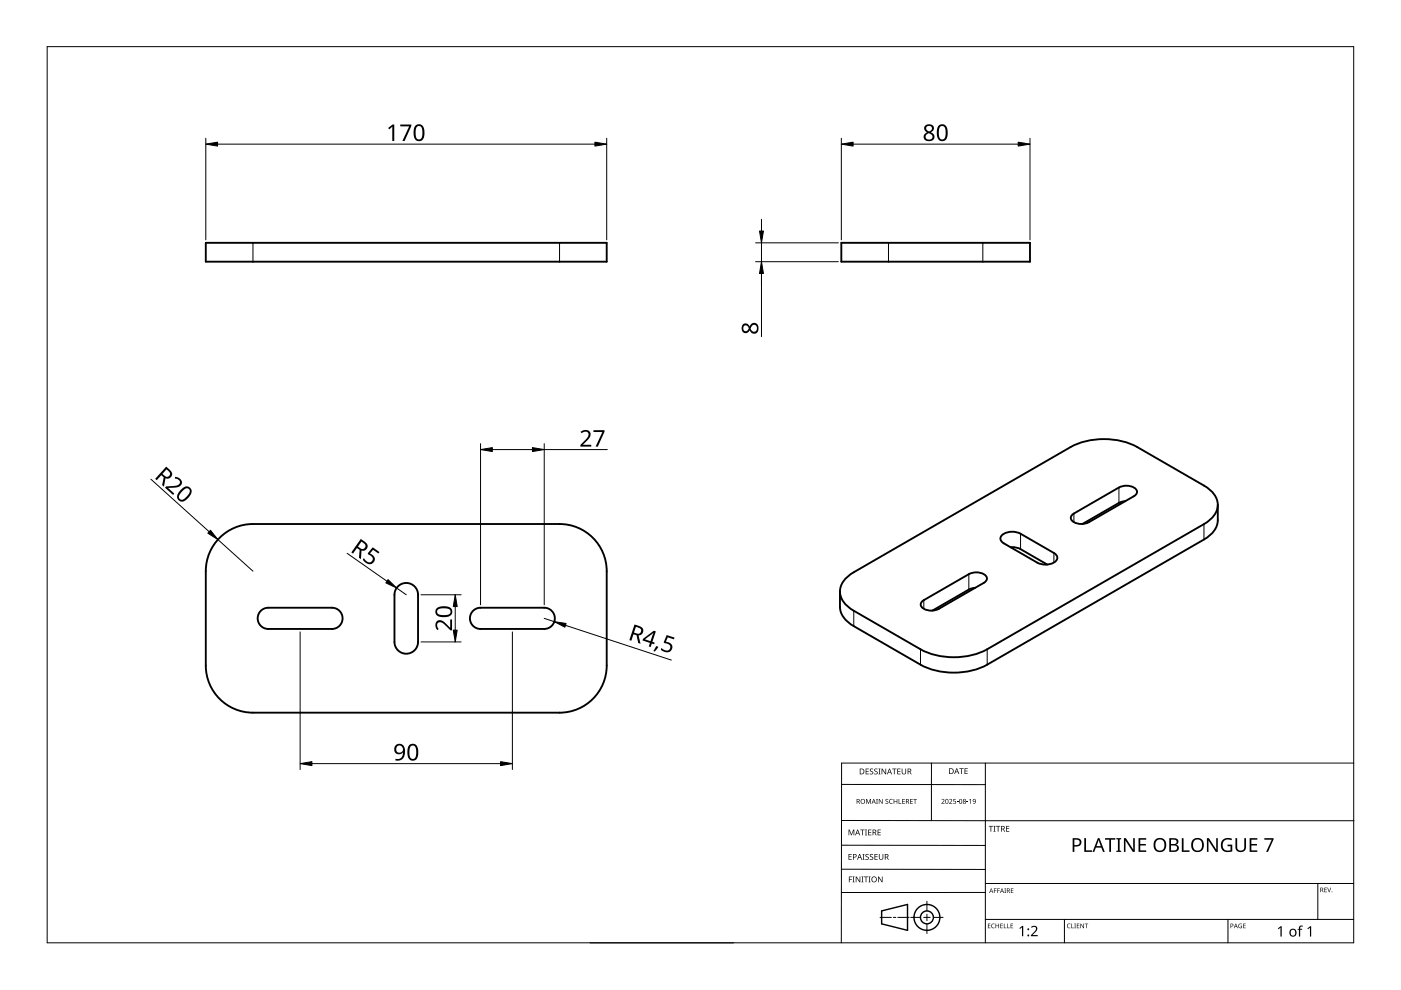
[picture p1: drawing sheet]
<svg xmlns="http://www.w3.org/2000/svg" width="297mm" height="210mm" viewBox="0 0 297 210" stroke-linecap="round" stroke-linejoin="round" font-family="sans-serif">
<g fill="none" stroke="#000" stroke-width=".4">
<path d="M43.6 51.5h85v4h-85zM178.4 51.5h40v4h-40zM46.2 114.5a10 10 0 0 1 7.4-3.4h65a10 10 0 0 1 10 10v20a10 10 0 0 1-10 10h-65a10 10 0 0 1-10-10v-20a10 10 0 0 1 2.6-6.6zM212.4 113.5a3.7 3.7 0 0 1 4-.3l7 4a1.08 1.08 0 0 1 .8 1.1 1.08 1.08 0 0 1-.8 1 3.9 3.9 0 0 1-3.5 0l-7.1-4.1a1.05 1.05 0 0 1-.4-1.7zM214.3 116l1.8 .3 5.9 3.4M227.4 109.1l9.8-5.7a3.1 3.1 0 0 1 3.8 .5 .96 .96 0 0 1-.6 1.3l-9.5 5.5a3.1 3.1 0 0 1-3.8-.6 .88 .88 0 0 1 .3-1zM238.6 106.3l-1.4 .3-7.7 4.5M258.2 107v3.3a5 5 0 0 1-2.9 4.1l-46 26.5a15.6 15.6 0 0 1-14.1 0l-14.2-8.1a5 5 0 0 1-2.9-4.1v-3.3M55.3 129.5l1-.6h.6h13.5a2.25 2.25 0 0 1 2.2 2.2 2.25 2.25 0 0 1-2.2 2.3h-13.5a2.25 2.25 0 0 1-2.1-1.4 2.25 2.25 0 0 1 .5-2.5zM84.2 124.5a2.5 2.5 0 0 1 2.8-.8 2.5 2.5 0 0 1 1.6 2.4v10a2.5 2.5 0 0 1-2.5 2.5 2.5 2.5 0 0 1-2.5-2.5v-10l.1-.6zM100.3 129.5l1-.6h.6h13.5a2.25 2.25 0 0 1 2.2 2.2 2.25 2.25 0 0 1-2.2 2.3h-13.5a2.25 2.25 0 0 1-2.1-1.4 2.25 2.25 0 0 1 .5-2.5zM179.3 122.7l1.7-1.4 46-26.5a15.6 15.6 0 0 1 14.1 0l14.2 8.2a4.8 4.8 0 0 1 2.8 4.6 5.2 5.2 0 0 1-2.8 3.5l-46 26.6a15.6 15.6 0 0 1-14.1 0l-14.2-8.2a4.8 4.8 0 0 1-2.9-4.7 4.3 4.3 0 0 1 1.2-2.1z"/>
<path d="M195.6 127.4l9.8-5.7a3.1 3.1 0 0 1 3.8 .6 .96 .96 0 0 1-.6 1.3l-9.6 5.5a3.1 3.1 0 0 1-3.7-.6 .88 .88 0 0 1 .3-1.1zM206.8 124.6l-1.4 .4-7.7 4.5"/>
</g>
<g fill="none" stroke="#000" stroke-width=".21">
<path d="M53.6 51.5v4M118.6 51.5v4M188.4 51.5v4M208.4 51.5v4M216.4 113.2v3.2M223.4 117.2v2.1M227.7 108.9v1.8M237.2 103.4v3.2M255.3 111.1v3.3M181 129.5v3.3M195.2 137.7v3.2M195.9 127.2v1.9"/>
<path d="M205.4 121.7v3.3M209.3 137.7v3.2"/>
</g>
<path d="M10 9.9h277v190h-277z" fill="none" stroke="#000" stroke-width=".21"/>
<g fill="none" stroke="#000" stroke-width=".21">
<path d="M178.4 179.2l30.5 .1M178.4 166.3l30.5 .1M178.5 174h108.6M197.5 161.8v12.2M208.9 161.8v38.1M287 161.8h-108.6v38.1M125.1 199.9h30.5M178.4 184.3h30.5M186.6 194.5h2.4M189.4 194.5h.5M190.4 194.5h2.4M193.1 194.5h2.1"/>
<path d="M195.8 194.5h1.4M196.5 191.1v2M196.5 193.8v1.4M196.5 195.9v2M197.9 194.5h2.1M208.9 189.2h-30.5M208.9 187.3h78.1M208.9 194.9h78.1M225.7 194.9v5M260.4 194.9v5M279.4 187.3v7.6"/>
</g>
<g fill="none" stroke="#000" stroke-width=".3">
<path d="M186.9 193.1l5.5-1.3v5.5l-5.5-1.4z"/>
<circle cx="196.5" cy="194.5" r="1.37"/>
<circle cx="196.5" cy="194.5" r="2.74"/>
</g>
<g fill="#000">
<path d="M179.9 175.9h.2l.4 1 .4-1h.2v1.2h-.1v-1.1l-.4 1.1h-.2l-.4-1.1 .1 1.1h-.2zM182.4 175.9h.9v.1h-.4v1.1h-.1v-1.1h-.4zM183.4 175.9h.4l-.1 .1v1l.1 .1h-.4l.1-.1v-1zM183.6 169.4h.2l.3 .8 .4-.8h.2v1h-.2v-.9l-.4 .9-.4-.9 .1 .9h-.2zM183.5 163h.7v.1h-.5v.4h.5v.1h-.5v.4h.5v.2h-.7zM184.1 175.9h.6v.1h-.5v.4h.5v.1h-.5v.5h.5v.1h-.6zM184.5 163.1l.4-.2 .2 .1v.1a.25 .25 0 0 0-.4-.1 .25 .25 0 0 0 0 .4 .4 .4 0 0 1 .5 .3 .4 .4 0 0 1-.3 .5 .4 .4 0 0 1-.5-.2h.1a.27 .27 0 0 0 .4 .1 .27 .27 0 0 0-.1-.4l-.3-.3zM185.4 163.1l.4-.2 .3 .1-.1 .1a.25 .25 0 0 0-.4-.1 .25 .25 0 0 0 0 .4 .4 .4 0 0 1 .5 .3 .4 .4 0 0 1-.3 .5 .4 .4 0 0 1-.5-.2h.1a.27 .27 0 0 0 .4 .1 .27 .27 0 0 0 0-.4l-.4-.3zM185.8 169.4h.3l-.1 .1v.8l.1 .1h-.3l.1-.1zM186.2 163h.5l-.2 .1v1l.2 .1h-.5l.2-.1v-1zM186.1 175.9h.6v.1h-.5v.4h.5v.1h-.5v.5h.5v.1h-.6zM186.3 169.4h.2l.5 .8v-.8h.1v1h-.1l-.6-.8v.8h-.1z"/>
<path d="M186.9 163h.2l.6 1v-1h.2v1.2h-.2l-.6-1v1h-.2zM187.8 169.5l.3-.1h.2v.2a.25 .25 0 0 0-.3-.1 .25 .25 0 0 0-.1 .3 .25 .25 0 0 0 .3 .1 .32 .32 0 0 1 0 .5 .32 .32 0 0 1-.5-.1 .25 .25 0 0 0 .4 .1 .25 .25 0 0 0 0-.4l-.3-.2zM188.6 169.5l.4-.1h.3l-.1 .2a.41 .41 0 0 0-.6 .3 .41 .41 0 0 0 .6 .4 .48 .48 0 0 1-.6-.1 .48 .48 0 0 1 0-.7zM189.1 163h1v.1h-.4v1.1h-.2v-1.1h-.4zM189.5 169.4h.1v.4h.5v-.4h.1v1h-.1v-.5h-.5v.5h-.1zM190.5 169.4h.2v.9h.4v.1h-.6zM190.2 163h.7v.1h-.5v.4h.5v.1h-.5v.4h.5v.2h-.7zM191.3 169.4h.5v.1h-.4v.3h.4v.1h-.4v.4h.4v.1h-.5zM191.2 163h.1v.8a.32 .32 0 0 0 .3 .3 .32 .32 0 0 0 .4-.4v-.7h.1v.7a.47 .47 0 0 1-.5 .5 .47 .47 0 0 1-.4-.5zM193 169.4h.5v.1h-.4v.3h.4v.1h-.4v.4h.4v.1h-.5zM193.6 169.4h.8v.1h-.3v.9h-.2v-.9h-.3zM199.6 169.5a.37 .37 0 0 1 .6 0 .37 .37 0 0 1-.2 .6l-.2 .2h.5v.1h-.7l.3-.4a.27 .27 0 0 0 .2-.3 .27 .27 0 0 0-.4-.1z"/>
<path d="M201.2 169.5a.37 .37 0 0 1 .6 0 .37 .37 0 0 1-.2 .6l-.2 .2h.5v.1h-.7l.3-.4a.27 .27 0 0 0 .3-.3 .27 .27 0 0 0-.5-.1zM202.1 169.4h.5v.1h-.4v.3a.34 .34 0 0 1 .5 .2 .34 .34 0 0 1-.2 .4 .34 .34 0 0 1-.4-.1 .29 .29 0 0 0 .4 0 .29 .29 0 0 0 0-.4 .29 .29 0 0 0-.4 0zM202.9 170l.3 .1zM203.4 162.9h.9v.1h-.4v1.1h-.1v-1.1h-.4zM204.9 170l.4 .1zM204.5 162.9h.7v.1h-.5v.4h.4v.1h-.4v.5h.5v.1h-.7zM205.5 169.6l.4-.2v1h-.2v-.9zM209.6 175.1h.9v.2h-.3v1h-.2v-1h-.4zM210.6 175.1h.5l-.2 .1v1l.2 .1h-.5l.2-.1v-1zM211.2 175.1h.9v.2h-.4v1h-.2v-1h-.3zM213.3 175.1h.7v.2h-.5v.3h.5v.2h-.5v.4h.5v.1h-.7zM259.2 178.1a1.87 1.87 0 0 1 2-.3l-.1 .4a1.2 1.2 0 0 0-1.9 .9 1.2 1.2 0 0 0 1.7 1.2v-.9h-.6v-.3h1v1.4a1.59 1.59 0 0 1-2.4-.8v-.2a1.67 1.67 0 0 1 .3-1.4z"/>
<path d="M261.9 177.7h.4v1.9a.76 .76 0 0 0 .8 .7 .76 .76 0 0 0 .7-.7v-1.9h.4v1.9a1.12 1.12 0 0 1-1.1 1.1 1.12 1.12 0 0 1-1.2-1.1zM180 185.8h.7v.2h-.6v.4h.5v.1h-.5v.6h-.1zM179.9 181.1h.7v.1h-.5v.4h.4v.1h-.4v.5h.5v.1h-.7zM180.8 185.8h.4l-.1 .2v.9l.1 .2h-.4l.1-.2v-.9zM181.4 185.8h.2l.7 1.1v-1.1h.1v1.3h-.2l-.6-1v1h-.2zM182.6 185.8h.5l-.2 .2v.9l.2 .2h-.5l.2-.2v-.9zM182.9 181.1h.4l-.1 .1v1l.1 .1h-.4l.1-.1v-1zM183.2 185.8h.9v.2h-.4v1.1h-.2v-1.1h-.3zM183.5 181.2l.5-.1h.2v.2a.25 .25 0 0 0-.4-.1 .25 .25 0 0 0 0 .4 .4 .4 0 0 1 .4 .3 .4 .4 0 0 1-.2 .4 .4 .4 0 0 1-.5-.2 .27 .27 0 0 0 .5 .1 .27 .27 0 0 0-.1-.4l-.4-.3zM184.2 185.8h.4l-.1 .2v.9l.1 .2h-.4l.1-.2v-.9zM184.5 181.2l.4-.1h.2v.2a.25 .25 0 0 0-.4-.1 .25 .25 0 0 0 0 .4 .4 .4 0 0 1 .5 .3 .4 .4 0 0 1-.3 .4 .4 .4 0 0 1-.5-.2h.1a.27 .27 0 0 0 .4 .1 .27 .27 0 0 0-.1-.4l-.3-.3zM185.4 181.1h.7v.1h-.5v.4h.5v.1h-.5v.5h.5v.1h-.7z"/>
<path d="M186.2 185.8h.1l.7 1.1v-1.1h.1v1.3h-.2l-.6-1v1h-.1zM186.3 181.1h.2v.8a.32 .32 0 0 0 .3 .3 .32 .32 0 0 0 .3-.3v-.8h.2v.8a.47 .47 0 0 1-.5 .4 .47 .47 0 0 1-.5-.4zM209.5 195.8h.5l-.4 .1v.3h.4l-.4 .1v.4l.4 .1h-.5zM210.3 196l.3-.2 .3 .1v.1a.39 .39 0 0 0-.6 .3 .39 .39 0 0 0 .6 .4 .46 .46 0 0 1-.7-.1 .46 .46 0 0 1 .1-.6zM210.7 188.4h.6l-.4 .1v.3h.4l-.4 .1v.4h-.2zM211.4 188.4h.6l-.4 .1v.3h.4l-.4 .1v.4h-.2zM211.1 195.8h.1v.4h.5v-.4h.1v1h-.1v-.5h-.5v.5h-.1zM212.1 195.8h.5l-.4 .1v.3h.4l-.4 .1v.4l.4 .1h-.5zM212.8 195.8h.2v.9l.4 .1h-.6zM212.9 188.4h.4l-.1 .1 .1 .8h-.4l.2-.1zM213.6 195.8h.1v.9l.4 .1h-.5zM214.3 195.8h.5l-.4 .1v.3h.4l-.4 .1v.4l.4 .1h-.5z"/>
<path d="M214.3 188.4h.6l-.5 .1v.3h.4l-.4 .1v.3l.5 .1h-.6zM216.1 196.8l.6-.5h.2v2.2h-.2v-1.9l-.4 .4zM218.6 196.5a.76 .76 0 0 1 1.2 0 .76 .76 0 0 1-.3 1.2l-.6 .6h1.1v.2h-1.4v-.2l.8-.8a.52 .52 0 0 0 .2-.8 .52 .52 0 0 0-.9 0zM226.3 196l.4-.2 .3 .1-.1 .1a.39 .39 0 0 0-.6 .3 .39 .39 0 0 0 .6 .4 .46 .46 0 0 1-.6-.1 .46 .46 0 0 1 0-.6zM227.1 195.8h.2v.9l.4 .1h-.6zM227.8 195.8h.3l-.1 .1 .1 .9h-.3l.1-.1zM228.3 195.8h.5l-.4 .1v.3h.4l-.4 .1v.4l.4 .1h-.5zM229.1 195.8h.1l.5 .8v-.8h.1v1h-.1l-.5-.8v.8h-.1zM229.9 177.7h.4v2.6h1.2v.3h-1.6zM230 195.8h.7l-.3 .1v.9h-.1v-.9zM234.3 177.7h2.2v.3h-.9v2.6h-.4v-2.6h-.9zM236.7 177.7h1v.2l-.3 .1v2.3l.3 .1v.2h-1v-.2l.3-.1v-2.3l-.3-.1z"/>
<path d="M238.3 177.7h.4l1.6 2.4v-2.4h.3v2.9h-.4l-1.6-2.4v2.4h-.3zM241.4 177.7h1.6v.3h-1.2v.9h1.1v.4h-1.1v1h1.2v.3h-1.6zM250.6 177.7h.3v2.6h1.3v.3h-1.6zM255.9 177.7h.4l1.6 2.4v-2.4h.3v2.9h-.4l-1.6-2.4v2.4h-.3zM262.7 196l.6-.1-.1 .1a.4 .4 0 0 0-.5 .3 .4 .4 0 0 0 .5 .4v-.3l-.2-.1h.3v.5a.53 .53 0 0 1-.7-.1 .53 .53 0 0 1 .1-.7zM263.6 195.8h.5l-.4 .1v.3h.4l-.4 .1v.4l.4 .1h-.5zM264.9 177.7h1.7v.3h-1.3v.9h1.2v.4h-1.2v1h1.3v.3h-1.7zM268.1 177.7h1.9l-1.2 2.9h-.4l1.2-2.6h-1.5zM270.9 196.8l.6-.4h.2v2.2h-.2v-1.9l-.4 .3zM275.5 196.4l.7-.1v.2h-.4l-.1 .2v.2h.4v.2h-.4v1.5h-.3v-1.5h-.3l.3-.2zM277.2 196.8l.6-.4h.2v2.2h-.3v-1.9l-.4 .3zM280.8 188.2h.5l-.4 .1v.3h.4l-.4 .1v.4l.4 .1h-.5z"/>
<path d="M281.4 188.2h.1l.3 .8 .3-.8h.1l-.3 1h-.1z"/>
<path d="M181.6 169.4h.3a.29 .29 0 0 1 .4 .2 .29 .29 0 0 1-.2 .4l.3 .4h-.2l-.2-.4h-.2v.4h-.2zM181.8 169.5v.4h.1a.2 .2 0 0 0 .2-.2 .2 .2 0 0 0-.2-.2z"/>
<path d="M181.8 175.9h.1l.5 1.2h-.2l-.1-.4h-.5l-.2 .4h-.1zM181.8 176l-.2 .6h.4z"/>
<path d="M182.3 163h.4a.61 .61 0 0 1 .6 .6 .61 .61 0 0 1-.7 .6h-.3zM182.4 163.1v.9h.2a.48 .48 0 0 0 .5-.4 .48 .48 0 0 0-.5-.5z"/>
<path d="M182.4 169.9a.51 .51 0 0 1 1 0 .51 .51 0 0 1-1 0zM182.6 169.9a.4 .4 0 0 0 .8 0 .4 .4 0 0 0-.8 0z"/>
<path d="M185 175.9h.3a.35 .35 0 0 1 .5 .2 .35 .35 0 0 1-.3 .5l.4 .5h-.2l-.3-.5h-.2v.5h-.2zM185.2 176v.5h.1a.23 .23 0 0 0 .3-.3 .23 .23 0 0 0-.3-.2z"/>
<path d="M185.2 169.4l.5 1-.3-.3h-.4l-.2 .3zM185.2 169.5l-.1 .5h.3z"/>
<path d="M188.5 163h.2l.4 1.2h-.1l-.2-.4h-.5l-.1 .4h-.2zM188.6 163.1l-.2 .6h.4z"/>
<path d="M192.1 169.4h.3a.29 .29 0 0 1 .3 .2 .29 .29 0 0 1-.2 .4l.3 .4h-.1l-.3-.4h-.2v.4h-.1zM192.2 169.5v.4h.2a.2 .2 0 0 0 .2-.2 .2 .2 0 0 0-.3-.2z"/>
<path d="M192.4 163h.4a.35 .35 0 0 1 .4 .2 .35 .35 0 0 1-.2 .4l.3 .6h-.2l-.3-.5h-.2v.5h-.2zM192.6 163.1v.4h.2a.23 .23 0 0 0 .3-.2 .23 .23 0 0 0-.3-.2z"/>
<path d="M200.5 169.5l.4-.1 .2 .2v.5l-.2 .3h-.3l-.2-.2zM200.6 169.6v.1a.37 .37 0 0 0-.1 .4 .37 .37 0 0 0 .4 .2 .4 .4 0 0 0 .1-.5 .4 .4 0 0 0-.4-.2z"/>
<path d="M201.2 162.9h.4a.61 .61 0 0 1 .6 .6 .61 .61 0 0 1-.6 .6h-.4zM201.4 163v1h.1a.48 .48 0 0 0 .5-.5 .48 .48 0 0 0-.4-.5z"/>
<path d="M202.8 162.9h.1l.5 1.2h-.2l-.1-.4h-.5l-.1 .4h-.2zM202.8 163l-.1 .6h.3z"/>
<path d="M203.5 169.5l.3-.1 .2 .2v.5l-.2 .3h-.3l-.1-.2zM203.5 169.6v.1a.37 .37 0 0 0-.1 .4 .37 .37 0 0 0 .4 .2 .4 .4 0 0 0 .1-.5 .4 .4 0 0 0-.4-.2z"/>
<path d="M204.2 169.5a.29 .29 0 0 1 .5-.1 .29 .29 0 0 1-.1 .5 .29 .29 0 0 1 .1 .4 .29 .29 0 0 1-.4 0 .29 .29 0 0 1 .1-.4zM204.3 170.2a.2 .2 0 0 0 .4 0 .2 .2 0 0 0-.4 0zM204.3 169.7a.17 .17 0 0 0 .3 0 .17 .17 0 0 0-.3 0z"/>
<path d="M206.3 169.5a.49 .49 0 0 1 .6 .4 .49 .49 0 0 1-.4 .5l-.2-.1h.4l.1-.4a.32 .32 0 0 1-.5 .1 .32 .32 0 0 1 0-.5zM206.3 169.7a.25 .25 0 0 0 .5 0 .25 .25 0 0 0-.5 0z"/>
<path d="M212.3 175.1h.3a.35 .35 0 0 1 .4 .3 .35 .35 0 0 1-.2 .4l.3 .5h-.2l-.3-.5h-.2v.5h-.1zM212.4 175.2v.5h.2a.23 .23 0 0 0 .3-.2 .23 .23 0 0 0-.3-.3z"/>
<path d="M227.4 177.7h.8a.92 .92 0 0 1 1.1 .9 .92 .92 0 0 1-1.2 .9h-.3v1.1h-.4zM227.8 178v1.2a.73 .73 0 0 0 .8-.1 .73 .73 0 0 0 .3-.8l-.4-.2z"/>
<path d="M244.9 178.1a1.44 1.44 0 0 1 1.9-.2 1.44 1.44 0 0 1 .4 1.9 1.39 1.39 0 0 1-1.9 .8 1.39 1.39 0 0 1-.7-1.9zM245.3 178.2a1.23 1.23 0 0 0 .5 2.1 1.23 1.23 0 0 0 1.1-.9 1.23 1.23 0 0 0-.6-1.3l-.6-.1z"/>
<path d="M247.9 177.7h.8a.76 .76 0 0 1 1 .3 .76 .76 0 0 1-.2 1l-.2 .1a.8 .8 0 0 1 .6 .9 .8 .8 0 0 1-1 .6h-1zM248.3 179.3v1h.6a.55 .55 0 0 0 .7-.5 .55 .55 0 0 0-.8-.5zM248.3 178v.9h.5a.5 .5 0 0 0 .7-.5 .5 .5 0 0 0-.7-.4z"/>
<path d="M252.9 178.1a1.44 1.44 0 0 1 1.9-.2 1.44 1.44 0 0 1 .4 1.9 1.39 1.39 0 0 1-1.9 .8 1.39 1.39 0 0 1-.7-1.9zM253.3 178.2a1.23 1.23 0 0 0 .5 2.1 1.23 1.23 0 0 0 1.1-.9 1.23 1.23 0 0 0-.6-1.3l-.6-.1z"/>
<path d="M180.8 181.1h.4a.41 .41 0 0 1 .4 .5 .41 .41 0 0 1-.6 .2v.5h-.2zM181 181.2v.5a.29 .29 0 0 0 .5-.3 .29 .29 0 0 0-.5-.2z"/>
<path d="M182.2 181.1h.1l.5 1.2h-.2l-.1-.4h-.5l-.1 .4h-.2zM182.3 181.2l-.2 .6h.3z"/>
<path d="M184.7 186.5a.61 .61 0 0 1 1.2 0 .61 .61 0 0 1-1.2 0zM184.9 186.5a.45 .45 0 0 0 .9 0 .45 .45 0 0 0-.9 0z"/>
<path d="M187.6 181.1h.3a.35 .35 0 0 1 .5 .2 .35 .35 0 0 1-.3 .4l.4 .6h-.2l-.3-.5h-.3v.5h-.1zM187.7 181.2v.5h.2a.23 .23 0 0 0 .3-.3 .23 .23 0 0 0-.3-.2z"/>
<path d="M210.1 188.4l.5 .9-.2-.3h-.4l-.3 .3zM210.2 188.5l-.2 .4h.3z"/>
<path d="M212.4 188.4l.5 .9-.3-.3h-.3l-.3 .3zM212.4 188.5l-.1 .4h.3z"/>
<path d="M213.5 188.4h.2a.28 .28 0 0 1 .4 .2 .28 .28 0 0 1-.2 .3l.3 .4-.4-.4h-.2v.4h-.1zM213.6 188.5v.3h.1a.19 .19 0 0 0 .3-.2 .19 .19 0 0 0-.3-.1z"/>
<path d="M232.8 177.7h.3l1.1 2.9h-.3l-.4-.9h-1.2l-.3 .9h-.4zM232.9 178.1l-.4 1.3h.9z"/>
<path d="M260.9 195.8h.2a.32 .32 0 0 1 .4 .4 .32 .32 0 0 1-.5 .2v.4h-.1zM261 195.9v.4a.24 .24 0 0 0 .4-.2 .24 .24 0 0 0-.4-.2z"/>
<path d="M262 195.8l.4 1-.2-.3h-.4l-.2 .3zM262 196l-.1 .4h.3z"/>
<path d="M273.6 197.1a.82 .82 0 0 1 1.2 .1 .82 .82 0 0 1-.2 1.2 .82 .82 0 0 1-1.2-.4zM273.8 197.2a.6 .6 0 0 0-.1 .8 .6 .6 0 0 0 .8 .2l.1-.3a.53 .53 0 0 0-.1-.6 .53 .53 0 0 0-.7-.1z"/>
<path d="M279.9 188.2h.3a.28 .28 0 0 1 .3 .2 .28 .28 0 0 1-.1 .3l.2 .5-.3-.4h-.2v.4h-.2zM280.1 188.3v.4h.1a.19 .19 0 0 0 .2-.2 .19 .19 0 0 0-.2-.2z"/>
<circle cx="218" cy="198.3" r=".2"/>
<circle cx="218" cy="197" r=".2"/>
<circle cx="282.4" cy="189.1" r=".09"/>
</g>
<g fill="none" stroke="#000" stroke-width=".21">
<path d="M43.6 29.3v21.6M46.1 30.6h80M128.6 29.3v21.6M178.4 29.3v21.6M180.9 30.6h35M218.4 29.3v21.6M160.2 51.5h17.6M160.2 55.5h17.6M161.4 46.5v2.5M161.4 51.5v19.9M101.9 94.1v34.1M104.4 95.3h8.5"/>
<path d="M115.4 94.1v34.1M115.4 95.3h13.4M32 101.6l12.3 11.1M46.2 114.4l7.4 6.7M73.6 117.3l8.4 5.9M63.6 134v29.2M84.1 124.7l2 1.4M89.3 126.1h8.5M89.3 136.1h8.5M96.5 128.6v5M108.6 134v29.2M115.4 131.1l2.1 .7"/>
<path d="M119.9 132.6l22.4 7.4M66.1 161.9h40"/>
</g>
<g fill="#000" stroke="#000" stroke-width=".21">
<path d="M43.6 30.6l2.5-.5v.9zM126.1 30.1l2.5 .5-2.5 .4zM178.4 30.6l2.5-.5v.9zM215.9 30.1l2.5 .5-2.5 .4zM161.4 55.5l.5 2.5h-.9zM161 49h.9l-.5 2.5zM101.9 95.3l2.5-.4v.8zM112.9 94.9l2.5 .4-2.5 .4zM44.6 112.4l1.6 2-2.1-1.4zM82.3 122.9l1.8 1.8-2.3-1.1zM96.5 126.1l.4 2.5h-.8zM96.1 133.6h.8l-.4 2.5z"/>
<path d="M117.5 131.8l2.5 .4-.2 .8zM63.6 161.9l2.5-.4v.8zM106.1 161.5l2.5 .4-2.5 .4z"/>
</g>
<g fill="#000">
<path d="M82.3 27.1l.9-.7h.4v3.5h-.4v-3.1l-.7 .6zM84.9 26.4h2.3v.3l-1.4 3.2h-.5l1.4-3.1h-1.8zM123.1 91.6a1.16 1.16 0 0 1 1.3-.5 1.16 1.16 0 0 1 .8 1.2l-.3 .7-1.3 1.3h1.8v.4h-2.3v-.4l1.1-1.1a.98 .98 0 0 0 .2-1.6l-.4-.1-.7 .4zM125.8 91.2h2.4v.3l-1.4 3.2h-.5l1.4-3.1h-1.9zM37.1 101.1a1.16 1.16 0 0 1 1.3 .6 1.16 1.16 0 0 1-.2 1.4l-.7 .2-1.9 .2 1.4 1.1-.3 .3-1.7-1.5 .2-.3 1.6-.1a.98 .98 0 0 0 1.3-1l-.3-.3-.7-.2zM79 116l1.5 1-.3 .4-1.1-.8-.7 .7a1.17 1.17 0 0 1 .9 1.8 1.17 1.17 0 0 1-2 .1l-.4-.5 .3-.4a1.03 1.03 0 0 0 .7 .9 1.03 1.03 0 0 0 1-.3 .93 .93 0 0 0-.8-1.4l-.1-.2zM92.6 131.8a1.5 1.5 0 0 1 2.1 .6l.8 .7v-1.8h.3v2.3h-.3l-1.1-1.1a.98 .98 0 0 0-1.7-.2v.4l.3 .7-.3 .2a1.47 1.47 0 0 1-.1-1.8zM139.1 137l.5 .2-.8 .9-.3-.1zM141.4 134.6l1.6 .6-.1 .4-1.3-.5-.4 1a1.17 1.17 0 0 1 1.3 1.4 1.17 1.17 0 0 1-1.9 .6l-.5-.3 .1-.4a1.03 1.03 0 0 0 1.9 0 .93 .93 0 0 0-1.2-1l-.2-.2z"/>
<path d="M88.1 26.6a1.16 1.16 0 0 1 1.3-.1 1.16 1.16 0 0 1 .6 1.2 1.69 1.69 0 0 1-1 2.2 1.27 1.27 0 0 1-1.3-1.5l.1-1.2zM88.4 26.9a2.16 2.16 0 0 0 .3 2.7 .82 .82 0 0 0 .9-1.1 1.35 1.35 0 0 0-.8-1.8z"/>
<path d="M196.1 26.7a1.03 1.03 0 0 1 1.3-.4 1.03 1.03 0 0 1 .5 1.2l-.5 .5a1 1 0 0 1 .7 1.3 1 1 0 0 1-1.4 .6 .94 .94 0 0 1-.9-.8 .94 .94 0 0 1 .7-1l-.1-.1a.88 .88 0 0 1-.3-1.3zM196.2 29a.7 .7 0 0 0 1.4 0 .7 .7 0 0 0-1.4 0zM196.4 27.3a.6 .6 0 0 0 1.2 0 .6 .6 0 0 0-1.2 0z"/>
<path d="M199.1 26.6a1.16 1.16 0 0 1 1.3-.1 1.16 1.16 0 0 1 .5 1.2 1.69 1.69 0 0 1-1 2.2 1.27 1.27 0 0 1-1.3-1.5l.1-1.2zM199.3 26.9a2.16 2.16 0 0 0 .3 2.7 .82 .82 0 0 0 .9-1.1 1.35 1.35 0 0 0-.7-1.8z"/>
<path d="M157.6 68.7a.88 .88 0 0 1 1.3 .5 1 1 0 0 1 1.3-.7 1 1 0 0 1 .6 1.4 .94 .94 0 0 1-.8 .9 .94 .94 0 0 1-1-.8 .91 .91 0 0 1-1.2 .6 .91 .91 0 0 1-.5-1.2zM159.2 69.7a.69 .69 0 0 0 1.3 0 .69 .69 0 0 0-1.3 0zM157.6 69.6a.6 .6 0 0 0 1.2 0 .6 .6 0 0 0-1.2 0z"/>
<path d="M35.2 98.9l.8 .7a1 1 0 0 1 .4 1.3 1 1 0 0 1-1.3 .5l-.3 1.8-.4-.4 .3-1.6-.5-.5-1 1.1-.3-.3zM35.3 99.5l-.9 1 .4 .3a.67 .67 0 0 0 1.1 .1 .67 .67 0 0 0-.2-1.1z"/>
<path d="M38.4 103.8a1.19 1.19 0 0 1 1.2-.7 1.19 1.19 0 0 1 1 1 2.6 2.6 0 0 1-2.3 2.2 1.22 1.22 0 0 1-.8-1 1.22 1.22 0 0 1 .6-1.2zM38.8 104l-.7 .8a.69 .69 0 0 0 0 1 .69 .69 0 0 0 1.1-.1 1.91 1.91 0 0 0 1-1.9 .8 .8 0 0 0-1.4 .2z"/>
<path d="M76.5 114.3l.8 .5a1 1 0 0 1 .6 1.3 1 1 0 0 1-1.3 .6l-.1 1.9-.4-.3 .1-1.7-.5-.4-.8 1.2-.4-.3zM76.6 114.8l-.7 1.1 .4 .3a.67 .67 0 0 0 1.1-.1 .67 .67 0 0 0-.4-1z"/>
<path d="M92.6 129a2.6 2.6 0 0 1 3.2 .2 1.22 1.22 0 0 1-.2 1.3 1.22 1.22 0 0 1-1.3 .3 1.53 1.53 0 0 1-2-1zM92.9 129.2a.75 .75 0 0 0-.1 1 .75 .75 0 0 0 .9 .2h1.1a.69 .69 0 0 0 .7-.7 .69 .69 0 0 0-.8-.7h-1.2z"/>
<path d="M134.5 132.4l.9 .3a1 1 0 0 1 1 1 1 1 0 0 1-1 1l.4 1.8-.5-.2-.3-1.6-.7-.2-.4 1.4-.5-.2zM134.8 132.9l-.4 1.2 .5 .2a.67 .67 0 0 0 1-.4 .67 .67 0 0 0-.6-.8z"/>
<path d="M136.3 135.4l2.3-1.7 .4 .2-.7 2.2 .5 .1-.1 .4-.5-.2-.2 .8-.4-.1 .2-.8-1.6-.5zM136.7 135.6l1.2 .3 .6-1.7z"/>
<path d="M83.9 158a1.22 1.22 0 0 1 1.4-.1 1.22 1.22 0 0 1 .6 1.3 1.64 1.64 0 0 1-2.1 2v-.3a1.16 1.16 0 0 0 1.2-.2 1.16 1.16 0 0 0 .4-1.2 1.08 1.08 0 0 1-1.6 .1 1.08 1.08 0 0 1 .1-1.6zM84 158.8a.76 .76 0 0 0 1.5 0 .76 .76 0 0 0-1.5 0z"/>
<path d="M86.8 157.9a1.16 1.16 0 0 1 1.3 0 1.16 1.16 0 0 1 .6 1.2 1.69 1.69 0 0 1-1 2.2 1.27 1.27 0 0 1-1.3-1.6l.1-1.2zM87.1 158.3a2.16 2.16 0 0 0 .2 2.6 .82 .82 0 0 0 .9-1.1 1.35 1.35 0 0 0-.7-1.7z"/>
</g>
</svg>
